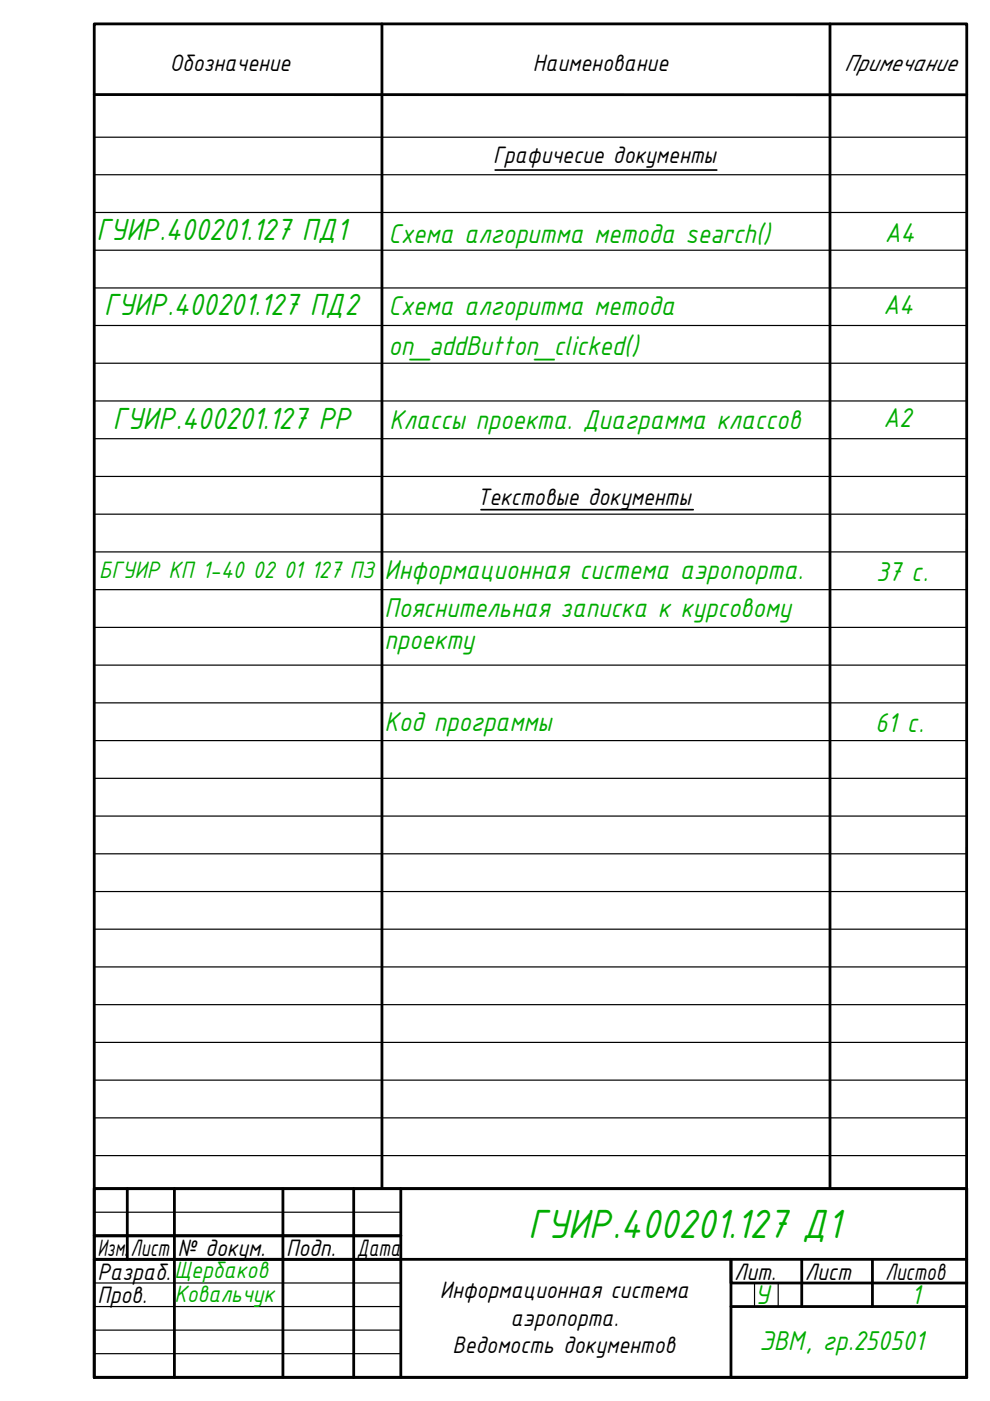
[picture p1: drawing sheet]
<svg xmlns="http://www.w3.org/2000/svg" width="210mm" height="297mm" viewBox="0 0 210 297" stroke-linecap="round" stroke-linejoin="round" font-family="sans-serif">
<defs><g id="words">
<text font-size="9.3" fill="#00ad00" x="112" y="262.5">ГУИР.400201.127 Д1</text>
<g font-size="7" fill="#00ad00">
<text x="20.4" y="51">ГУИР.400201.127 ПД1</text>
<text x="22.1" y="66.7">ГУИР.400201.127 ПД2</text>
<text x="23.9" y="91">ГУИР.400201.127 РР</text>
</g>
<g font-size="6.2" fill="#00ad00">
<text x="82.4" y="51.5">Схема алгоритма метода search()</text>
<text x="187.6" y="51.4">А4</text>
<text x="82.4" y="66.9">Схема алгоритма метода</text>
<text x="187.3" y="66.5">А4</text>
<text x="82.4" y="75.3">on_addButton_clicked()</text>
<text x="82.6" y="90.9">Классы проекта. Диаграмма классов</text>
<text x="187.3" y="90.5">А2</text>
<text x="81.6" y="122.9">Информационная система аэропорта.</text>
<text x="185.7" y="123.2">37 с.</text>
<text x="81.6" y="130.9">Пояснительная записка к курсовому</text>
<text x="81.6" y="137.5">проекту</text>
<text x="81.6" y="155.1">Код программы</text>
<text x="185.6" y="155.2">61 с.</text>
<text x="160.1" y="276.4">У</text>
<text x="193.2" y="276.5">1</text>
<text x="161.1" y="286.3">ЭВМ, гр.250501</text>
</g>
<g font-size="5.4">
<text x="36" y="15">Обозначение</text>
<text x="113" y="15">Наименование</text>
<text x="179" y="15.1">Примечание</text>
<text x="104.5" y="34.6">Графичесие документы</text>
<text x="101.2" y="107">Текстовые документы</text>
<text x="20.7" y="266.3">Изм.</text>
<text x="27.7" y="266.3">Лист</text>
<text x="37.7" y="266.3">№ докум.</text>
<text x="60.7" y="266.3">Подп.</text>
<text x="75.6" y="266.3">Дата</text>
<text x="20.7" y="271.3">Разраб.</text>
<text x="93.2" y="275.2">Информационная система</text>
<text x="155.7" y="271.3">Лит.</text>
<text x="170.6" y="271.3">Лист</text>
<text x="187.7" y="271.3">Листов</text>
<text x="20.7" y="276.3">Пров.</text>
<text x="108.3" y="281.1">аэропорта.</text>
<text x="95.9" y="286.9">Ведомость документов</text>
</g>
<g font-size="5.4" fill="#00ad00">
<text x="21" y="122.5">БГУИР КП 1-40 02 01 127 ПЗ</text>
<text x="37" y="271">Щербаков</text>
<text x="37" y="276">Ковальчук</text>
</g>
</g></defs>
<!-- layer: 0 -->
<g fill="none" stroke="#000" stroke-width=".59">
<path d="M81 5.1v246.9M176 5.1v246.9M20 20.1h185M20 252h185v40h-185zM20 252h185M27 252v15M37 252v40M60 252v40M75 252v40M85 252v40M20 262h65M20 267h185"/>
<path d="M155 277h50M170 267v10M185 267v10M205 272h-50v-5v25h50h-185M20 292v-286.9h185l-.1 286.9"/>
</g>
<g fill="none" stroke="#000" stroke-width=".25">
<path d="M20 37h185M20 29.1h185M20 45h185M20 53.1h185M20 69h185M20 77h185M20 61.1h185M20 85h185M20 93h185M20 101h185M20 109h185M20 117h185"/>
<path d="M20 125h185M20 133h185M20 141h185M20 149h185M20 157h185M20 165h185M20 173h185M20 181h185M20 189h185M20 197h185M20 205h185M20 213h185"/>
<path d="M20 221h185M20 229h185M20 237h185M20 257h65M20 245h185M20 277h65M20 272h65M160 272v5M165 272v5M20 282h65M20 287h65"/>
</g>
<path d="M105 36.1h47M102 108.1h45" fill="none" stroke="#000" stroke-width=".36"/>
<use href="#words"/>
</svg>
